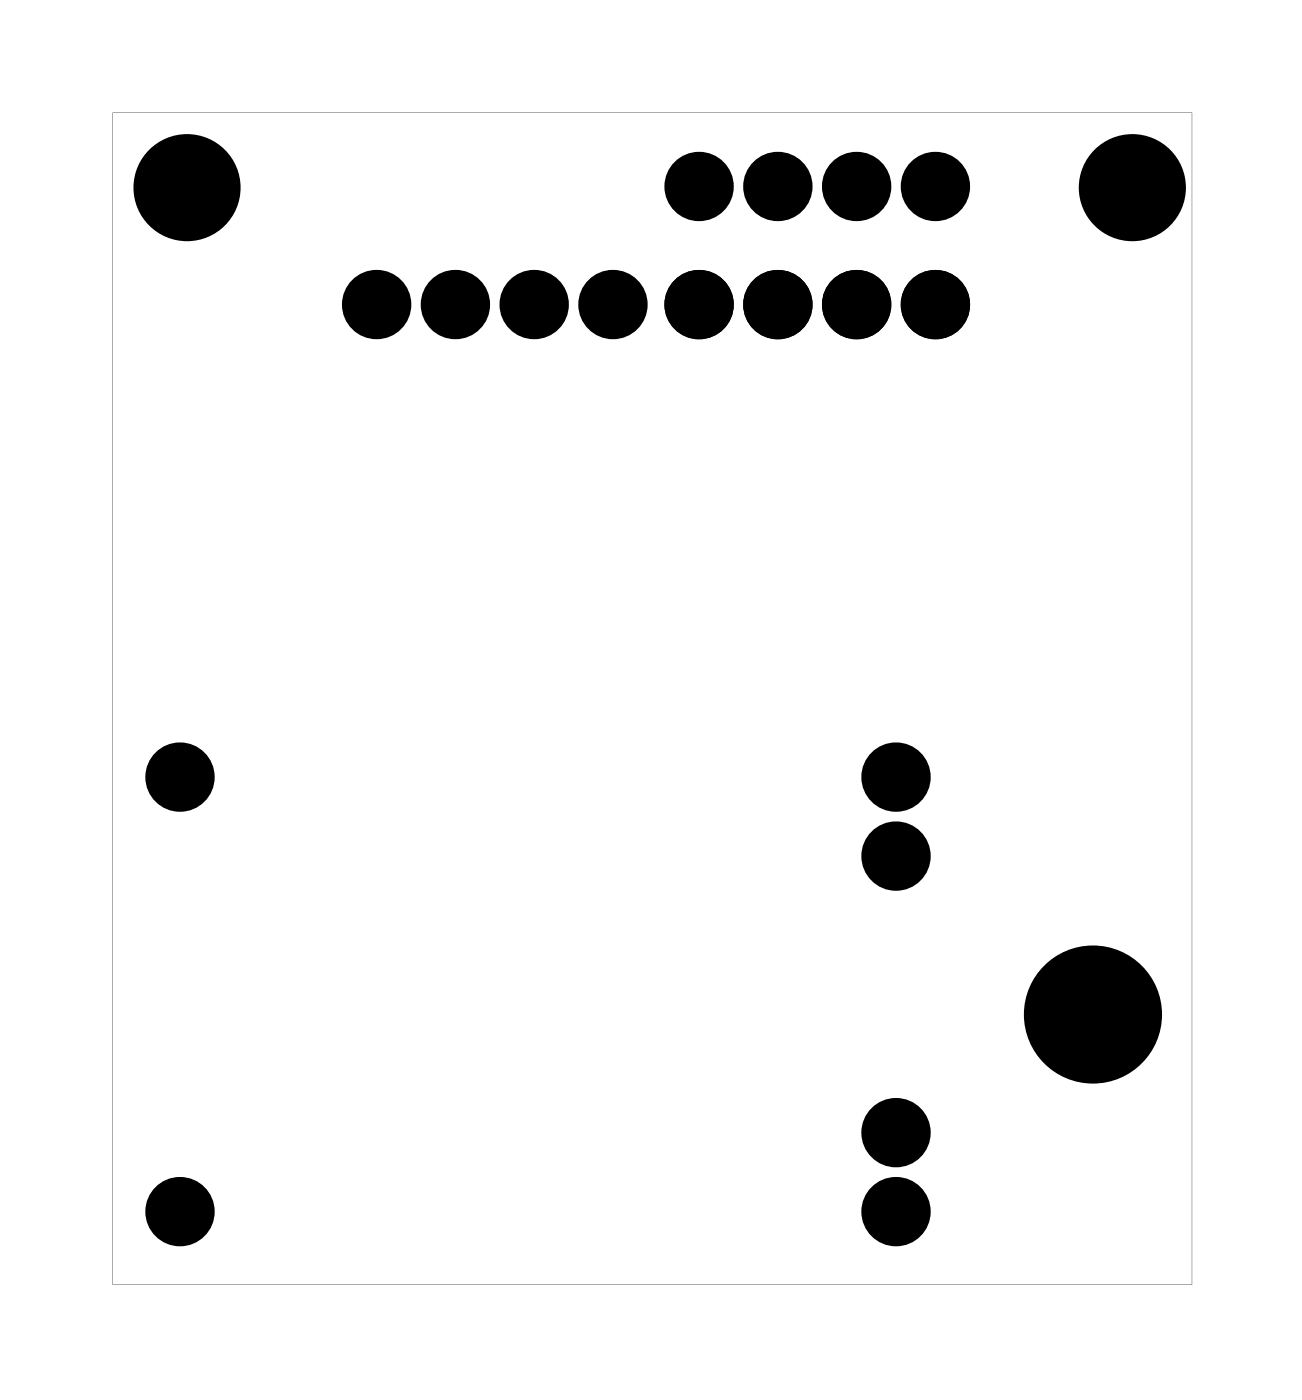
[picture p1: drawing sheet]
<svg xmlns="http://www.w3.org/2000/svg" width="42mm" height="45mm" viewBox="0 0 42 45" stroke-linecap="round" stroke-linejoin="round" font-family="sans-serif">
<path d="M3.6 3.6h34.8v37.8h-34.8zM3.6 3.6v37.8h34.8v-37.8z" fill="#000"/>
<g fill="#000">
<circle cx="6" cy="6.1" r="1.6"/>
<circle cx="12.1" cy="9.8" r=".74"/>
<circle cx="14.7" cy="9.8" r=".74"/>
<circle cx="17.2" cy="9.8" r=".74"/>
<circle cx="19.8" cy="9.8" r=".74"/>
<circle cx="22.5" cy="9.8" r=".74"/>
<circle cx="22.5" cy="6" r=".74"/>
<circle cx="25.1" cy="9.8" r=".74"/>
<circle cx="25.1" cy="6" r=".74"/>
<circle cx="27.6" cy="9.8" r=".74"/>
<circle cx="27.6" cy="6" r=".74"/>
<circle cx="30.2" cy="9.8" r=".74"/>
<circle cx="30.2" cy="6" r=".74"/>
<circle cx="36.5" cy="6.1" r="1.6"/>
<circle cx="5.8" cy="39.1" r=".74"/>
<circle cx="5.8" cy="25.1" r=".74"/>
<circle cx="28.9" cy="27.6" r=".74"/>
<circle cx="28.9" cy="39.1" r=".74"/>
<circle cx="28.9" cy="36.5" r=".74"/>
<circle cx="28.9" cy="25.1" r=".74"/>
<circle cx="35.2" cy="32.7" r="2.1"/>
</g>
<g fill="none" stroke="#000" stroke-width=".76" stroke-linecap="butt">
<circle cx="12.1" cy="9.8" r=".74"/>
<circle cx="14.7" cy="9.8" r=".74"/>
<circle cx="17.2" cy="9.8" r=".74"/>
<circle cx="19.8" cy="9.8" r=".74"/>
<circle cx="22.5" cy="9.8" r=".74"/>
<circle cx="22.5" cy="6" r=".74"/>
<circle cx="25.1" cy="9.8" r=".74"/>
<circle cx="25.1" cy="6" r=".74"/>
<circle cx="27.6" cy="9.8" r=".74"/>
<circle cx="27.6" cy="6" r=".74"/>
<circle cx="30.2" cy="9.8" r=".74"/>
<circle cx="30.2" cy="6" r=".74"/>
<circle cx="5.8" cy="39.1" r=".74"/>
<circle cx="5.8" cy="25.1" r=".74"/>
<circle cx="28.9" cy="39.1" r=".74"/>
<circle cx="28.9" cy="27.6" r=".74"/>
<circle cx="28.9" cy="36.5" r=".74"/>
<circle cx="28.9" cy="25.1" r=".74"/>
</g>
<g fill="none" stroke="#000" stroke-width=".25">
<circle cx="6" cy="6.1" r="1.6"/>
<circle cx="36.5" cy="6.1" r="1.6"/>
<circle cx="35.2" cy="32.7" r="2.1"/>
</g>
</svg>
